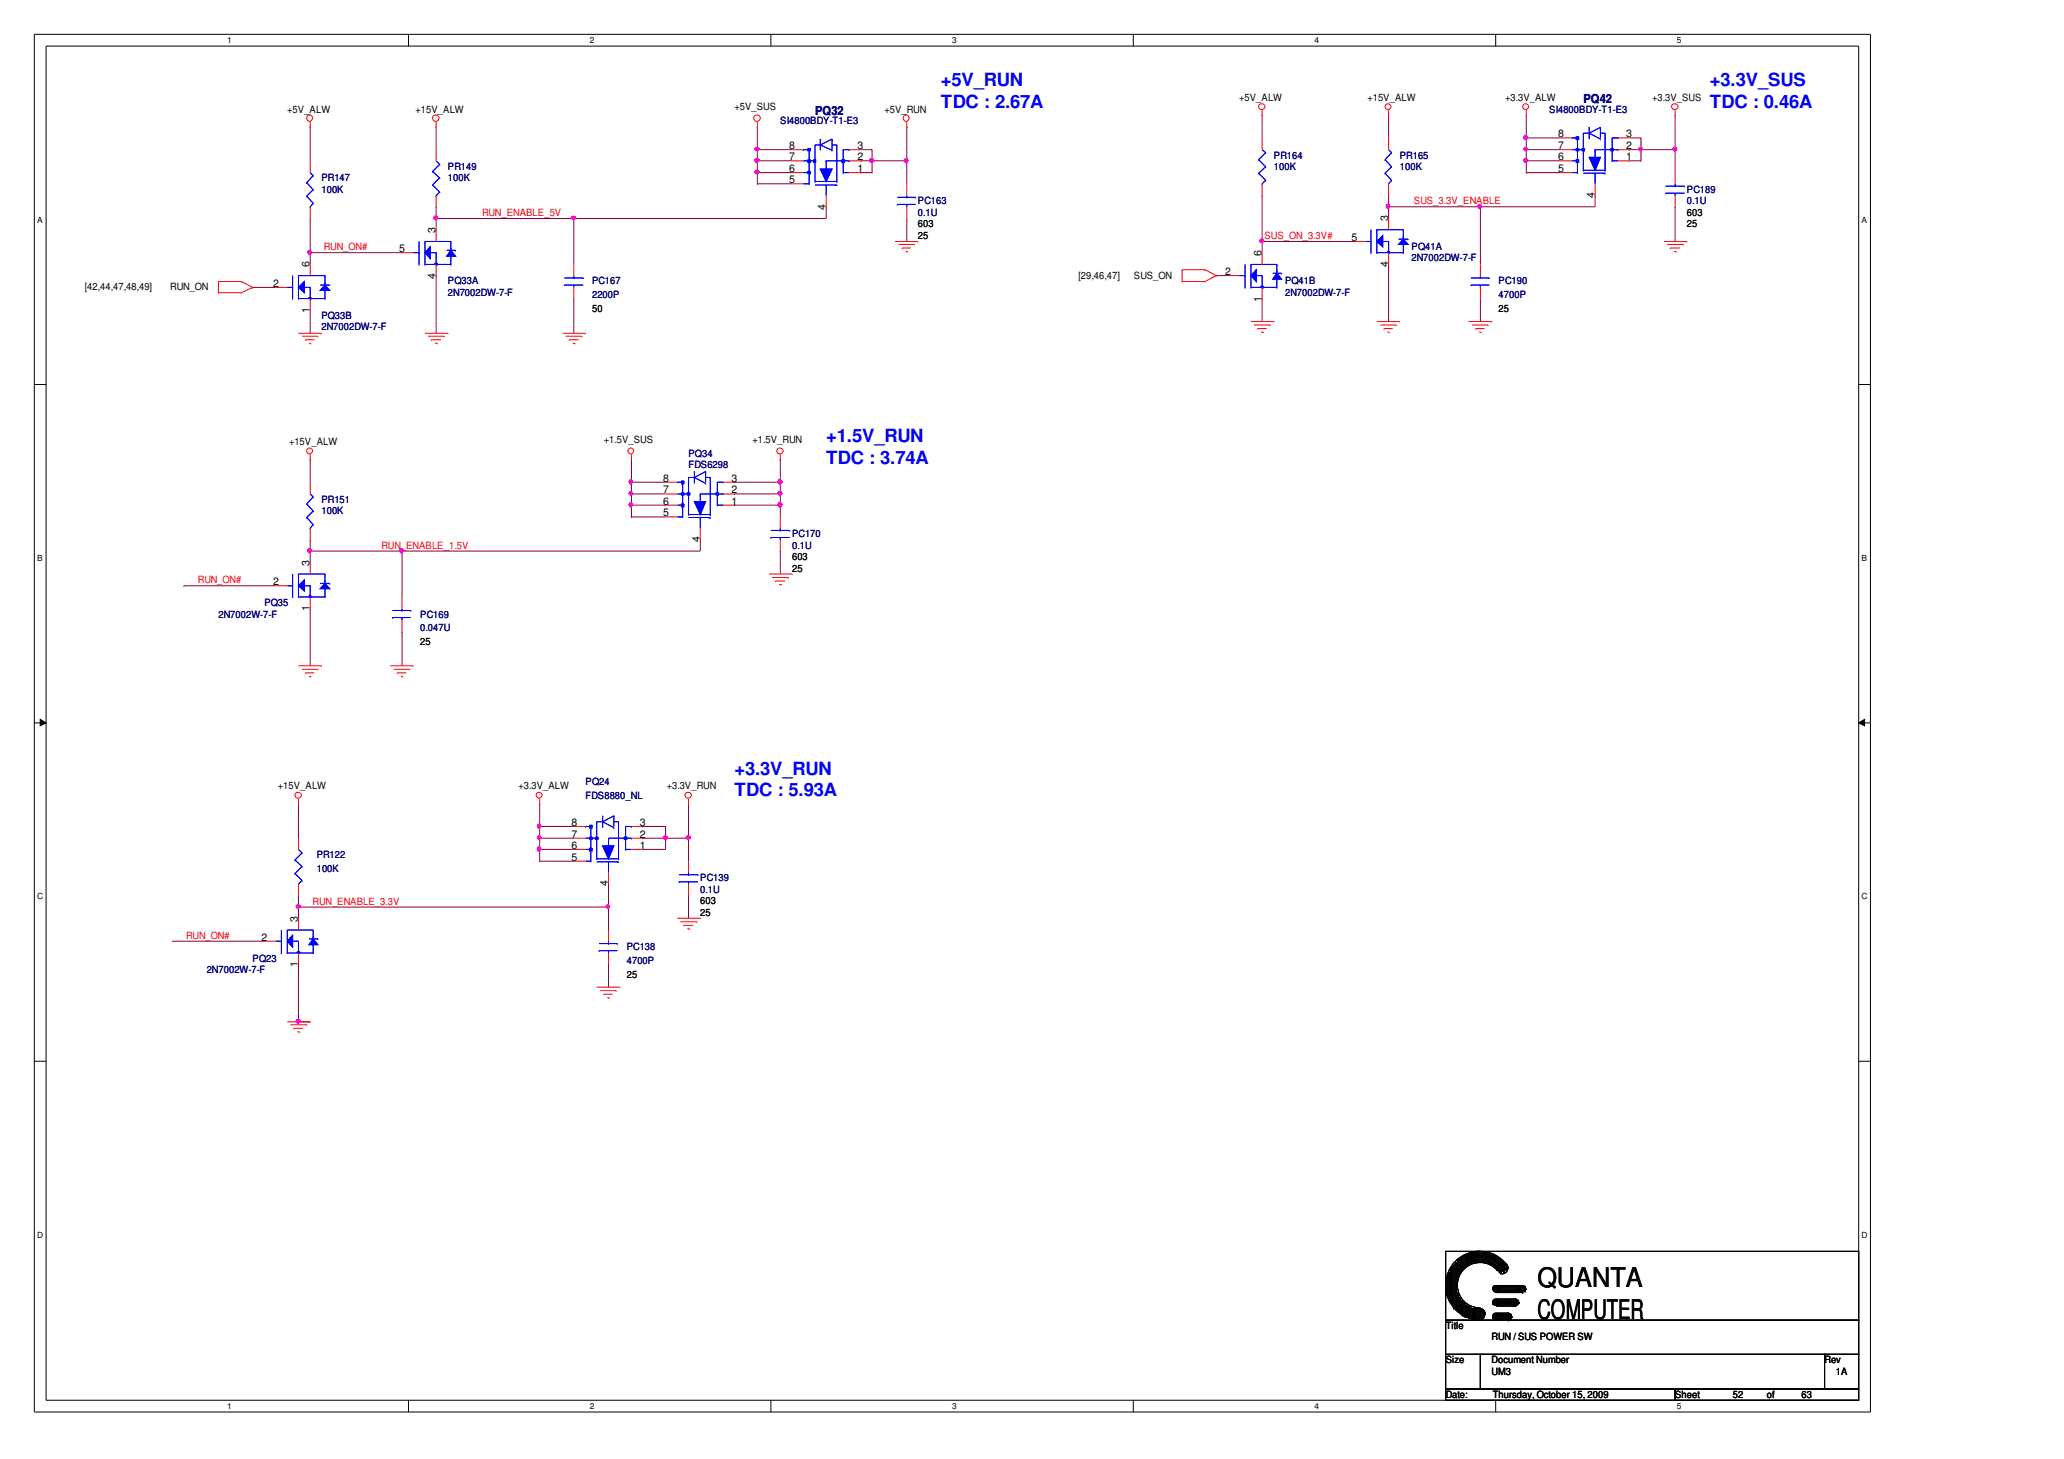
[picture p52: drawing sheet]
<svg xmlns="http://www.w3.org/2000/svg" width="297mm" height="210mm" viewBox="0 0 297 210" stroke-linecap="round" stroke-linejoin="round" font-family="sans-serif">
<defs><g id="words">
<g font-size="3.9">
<text x="221.3" y="185.2">QUANTA</text>
<text x="221.3" y="189.8">COMPUTER</text>
</g>
<g font-size="2.6" fill="#00f">
<text x="135.4" y="12.4">+5V_RUN</text>
<text x="135.4" y="15.5">TDC : 2.67A</text>
<text x="246.1" y="12.4">+3.3V_SUS</text>
<text x="246.1" y="15.5">TDC : 0.46A</text>
<text x="118.9" y="63.6">+1.5V_RUN</text>
<text x="118.9" y="66.7">TDC : 3.74A</text>
<text x="105.7" y="111.4">+3.3V_RUN</text>
<text x="105.7" y="114.6">TDC : 5.93A</text>
</g>
<g font-size="1.8" fill="#00007f">
<text x="117.3" y="16.5">PQ32</text>
<text x="227.9" y="14.8">PQ42</text>
</g>
<g font-size="1.5">
<text x="113.6" y="21.4">8</text>
<text x="113.6" y="23.1">7</text>
<text x="123.4" y="23.1">2</text>
<text x="123.4" y="21.4">3</text>
<text x="224.2" y="19.8">8</text>
<text x="224.2" y="21.4">7</text>
<text x="224.2" y="23.1">6</text>
<text x="234" y="21.4">2</text>
<text x="234" y="19.8">3</text>
<text x="234" y="23.1">1</text>
<text x="113.6" y="24.8">6</text>
<text x="113.6" y="26.4">5</text>
<text x="123.4" y="24.8">1</text>
<text x="224.2" y="24.8">5</text>
<text x="229.5" y="28.5" transform="rotate(-90 229.5 28.5)">4</text>
<text x="62.7" y="33.6" transform="rotate(-90 62.7 33.6)">3</text>
<text x="118.8" y="30.2" transform="rotate(-90 118.8 30.2)">4</text>
<text x="194.5" y="34.7">5</text>
<text x="199.8" y="31.9" transform="rotate(-90 199.8 31.9)">3</text>
<text x="39.3" y="41.3">2</text>
<text x="44.6" y="38.5" transform="rotate(-90 44.6 38.5)">6</text>
<text x="57.4" y="36.3">5</text>
<text x="62.7" y="40.1" transform="rotate(-90 62.7 40.1)">4</text>
<text x="176.3" y="39.6">2</text>
<text x="181.6" y="36.9" transform="rotate(-90 181.6 36.9)">6</text>
<text x="199.8" y="38.4" transform="rotate(-90 199.8 38.4)">4</text>
<text x="44.6" y="45" transform="rotate(-90 44.6 45)">1</text>
<text x="181.6" y="43.4" transform="rotate(-90 181.6 43.4)">1</text>
<text x="95.4" y="69.3">8</text>
<text x="95.4" y="71">7</text>
<text x="105.3" y="71">2</text>
<text x="105.3" y="69.3">3</text>
<text x="95.4" y="72.6">6</text>
<text x="95.4" y="74.3">5</text>
<text x="105.3" y="72.6">1</text>
<text x="44.6" y="81.4" transform="rotate(-90 44.6 81.4)">3</text>
<text x="100.7" y="78" transform="rotate(-90 100.7 78)">4</text>
<text x="39.3" y="84.2">2</text>
<text x="44.6" y="87.9" transform="rotate(-90 44.6 87.9)">1</text>
<text x="82.2" y="118.8">8</text>
<text x="92.1" y="118.8">3</text>
<text x="82.2" y="120.5">7</text>
<text x="82.2" y="122.1">6</text>
<text x="82.2" y="123.8">5</text>
<text x="92.1" y="120.5">2</text>
<text x="92.1" y="122.1">1</text>
<text x="87.5" y="127.5" transform="rotate(-90 87.5 127.5)">4</text>
<text x="37.6" y="135.3">2</text>
<text x="42.9" y="132.6" transform="rotate(-90 42.9 132.6)">3</text>
<text x="42.9" y="139.1" transform="rotate(-90 42.9 139.1)">1</text>
</g>
<g font-size="1.4">
<text x="41.3" y="16.2">+5V_ALW</text>
<text x="59.8" y="16.2">+15V_ALW</text>
<text x="105.7" y="15.9">+5V_SUS</text>
<text x="127.3" y="16.2">+5V_RUN</text>
<text x="178.3" y="14.5">+5V_ALW</text>
<text x="196.8" y="14.5">+15V_ALW</text>
<text x="216.6" y="14.5">+3.3V_ALW</text>
<text x="237.8" y="14.5">+3.3V_SUS</text>
<text x="132.1" y="34.3">25</text>
<text x="132.1" y="32.7">603</text>
<text x="242.8" y="32.7">25</text>
<text x="242.8" y="31">603</text>
<text x="12.2" y="41.8">[42,44,47,48,49]</text>
<text x="24.5" y="41.8">RUN_ON</text>
<text x="155.2" y="40.1">[29,46,47]</text>
<text x="163.2" y="40.1">SUS_ON</text>
<text x="85.2" y="44.9">50</text>
<text x="215.7" y="44.9">25</text>
<text x="41.6" y="64">+15V_ALW</text>
<text x="86.9" y="63.7">+1.5V_SUS</text>
<text x="108.3" y="63.7">+1.5V_RUN</text>
<text x="114" y="82.2">25</text>
<text x="114" y="80.5">603</text>
<text x="60.5" y="92.7">25</text>
<text x="40" y="113.6">+15V_ALW</text>
<text x="74.6" y="113.6">+3.3V_ALW</text>
<text x="96" y="113.6">+3.3V_RUN</text>
<text x="100.8" y="131.8">25</text>
<text x="100.8" y="130.1">603</text>
<text x="90.2" y="140.7">25</text>
<text x="208.1" y="191.2">Title</text>
<text x="208.1" y="196.1">Size</text>
<text x="214.7" y="197.8">UM3</text>
<text x="214.7" y="196.1">Document Number</text>
<text x="214.7" y="192.8">RUN / SUS POWER SW</text>
<text x="262.6" y="196.1">Rev</text>
<text x="264.2" y="197.8">1A</text>
<text x="208.1" y="201.1">Date:</text>
<text x="214.8" y="201.1">Thursday, October 15, 2009</text>
<text x="241.1" y="201.1">Sheet</text>
<text x="249.4" y="201.1">52</text>
<text x="254.3" y="201.1">of</text>
<text x="259.3" y="201.1">63</text>
</g>
<g font-size="1.4" fill="#00007f">
<text x="112.3" y="17.8">SI4800BDY-T1-E3</text>
<text x="223" y="16.2">SI4800BDY-T1-E3</text>
<text x="183.3" y="22.8">PR164</text>
<text x="201.5" y="22.8">PR165</text>
<text x="46.3" y="26.1">PR147</text>
<text x="46.3" y="27.7">100K</text>
<text x="64.5" y="24.4">PR149</text>
<text x="64.5" y="26.1">100K</text>
<text x="132.1" y="29.4">PC163</text>
<text x="183.3" y="24.4">100K</text>
<text x="201.5" y="24.4">100K</text>
<text x="242.8" y="27.7">PC189</text>
<text x="242.8" y="29.4">0.1U</text>
<text x="132.1" y="31">0.1U</text>
<text x="64.5" y="40.9">PQ33A</text>
<text x="85.2" y="40.9">PC167</text>
<text x="184.9" y="40.9">PQ41B</text>
<text x="203.1" y="36">PQ41A</text>
<text x="203.1" y="37.6">2N7002DW-7-F</text>
<text x="215.7" y="40.9">PC190</text>
<text x="46.3" y="47.5">2N7002DW-7-F</text>
<text x="46.3" y="45.9">PQ33B</text>
<text x="64.5" y="42.6">2N7002DW-7-F</text>
<text x="85.2" y="42.9">2200P</text>
<text x="184.9" y="42.6">2N7002DW-7-F</text>
<text x="215.7" y="42.9">4700P</text>
<text x="99.1" y="65.7">PQ34</text>
<text x="99.1" y="67.3">FDS6298</text>
<text x="46.3" y="72.3">PR151</text>
<text x="46.3" y="73.9">100K</text>
<text x="114" y="77.2">PC170</text>
<text x="114" y="78.9">0.1U</text>
<text x="31.4" y="88.8">2N7002W-7-F</text>
<text x="38" y="87.2">PQ35</text>
<text x="60.5" y="88.8">PC169</text>
<text x="60.5" y="90.8">0.047U</text>
<text x="84.3" y="112.9">PQ24</text>
<text x="84.3" y="114.9">FDS8880_NL</text>
<text x="45.6" y="123.5">PR122</text>
<text x="45.6" y="125.4">100K</text>
<text x="100.8" y="126.8">PC139</text>
<text x="100.8" y="128.5">0.1U</text>
<text x="90.2" y="136.7">PC138</text>
<text x="29.7" y="140">2N7002W-7-F</text>
<text x="36.4" y="138.4">PQ23</text>
<text x="90.2" y="138.6">4700P</text>
</g>
<g font-size="1.4" fill="#f00">
<text x="203.5" y="29.4">SUS_3.3V_ENABLE</text>
<text x="69.4" y="31.1">RUN_ENABLE_5V</text>
<text x="182" y="34.4">SUS_ON_3.3V#</text>
<text x="46.6" y="36">RUN_ON#</text>
<text x="28.5" y="83.9">RUN_ON#</text>
<text x="54.9" y="78.9">RUN_ENABLE_1.5V</text>
<text x="45" y="130.2">RUN_ENABLE_3.3V</text>
<text x="26.8" y="135.1">RUN_ON#</text>
</g>
<g font-size="1.2">
<text x="32.7" y="6.2">1</text>
<text x="84.9" y="6.2">2</text>
<text x="137" y="6.2">3</text>
<text x="189.2" y="6.2">4</text>
<text x="241.3" y="6.2">5</text>
<text x="5.4" y="32">A</text>
<text x="267.9" y="32">A</text>
<text x="5.4" y="80.7">B</text>
<text x="267.9" y="80.7">B</text>
<text x="5.4" y="129.4">C</text>
<text x="267.9" y="129.4">C</text>
<text x="5.4" y="178.1">D</text>
<text x="267.9" y="178.1">D</text>
<text x="32.7" y="202.7">1</text>
<text x="84.9" y="202.7">2</text>
<text x="137" y="202.7">3</text>
<text x="189.2" y="202.7">4</text>
<text x="241.3" y="202.7">5</text>
</g>
</g></defs>
<path d="M4.9 4.9h264.3v198.2h-264.3zM6.6 6.6h260.9v194.9h-260.9z" fill="none" stroke="#000" stroke-width=".14"/>
<g fill="#fff">
<path d="M32.7 5.1h.6v1.4h-.6z"/>
<path d="M32.7 201.6h.6v1.4h-.6z"/>
</g>
<path d="M58.8 4.9v1.7M58.8 201.5v1.6" fill="none" stroke="#000" stroke-width=".14"/>
<g fill="#fff">
<path d="M84.9 5.1h.6v1.4h-.6z"/>
<path d="M84.9 201.6h.6v1.4h-.6z"/>
</g>
<path d="M110.9 4.9v1.7M110.9 201.5v1.6" fill="none" stroke="#000" stroke-width=".14"/>
<g fill="#fff">
<path d="M137 5.1h.6v1.4h-.6z"/>
<path d="M137 201.6h.6v1.4h-.6z"/>
</g>
<path d="M163.1 4.9v1.7M163.1 201.5v1.6" fill="none" stroke="#000" stroke-width=".14"/>
<g fill="#fff">
<path d="M189.2 5.1h.6v1.4h-.6z"/>
<path d="M189.2 201.6h.6v1.4h-.6z"/>
</g>
<path d="M215.3 4.9v1.7M215.3 201.5v1.6" fill="none" stroke="#000" stroke-width=".14"/>
<g fill="#fff">
<path d="M241.3 5.1h.6v1.4h-.6z"/>
<path d="M241.3 201.6h.6v1.4h-.6z"/>
<path d="M5.4 30.9h.7v1.4h-.7z"/>
<path d="M267.9 30.9h.8v1.4h-.8z"/>
<path d="M5.4 79.6h.7v1.4h-.7z"/>
<path d="M267.9 79.6h.8v1.4h-.8z"/>
</g>
<path d="M4.9 55.3h1.7M267.5 55.3h1.7" fill="none" stroke="#000" stroke-width=".14"/>
<g fill="#fff">
<path d="M5.4 128.3h.7v1.4h-.7z"/>
<path d="M267.9 128.3h.8v1.4h-.8z"/>
</g>
<path d="M4.9 104h1.7M5.8 103.5l.8 .5-.8 .4zM267.5 104l.8-.5v.9zM267.5 104h1.7" fill="none" stroke="#000" stroke-width=".14"/>
<path d="M5.8 103.5l.8 .5-.8 .4zM267.5 104l.8-.5v.9z" fill="#000"/>
<g fill="#fff">
<path d="M5.4 177h.7v1.3h-.7z"/>
<path d="M267.9 177h.8v1.3h-.8z"/>
</g>
<path d="M4.9 152.7h1.7M267.5 152.7h1.7" fill="none" stroke="#000" stroke-width=".14"/>
<g fill="none" stroke="#7f003f" stroke-width=".14">
<path d="M44.6 18.2h.1M44.6 18.2v4.9M62.8 18.2h.1M62.8 18.2v3.3M130.5 18.2h.1M130.5 18.2v4.9M181.6 16.5h.1M181.6 16.5v3.3M44.6 31.4h.1M44.6 36.4h.1M44.6 31.4v6.6M24.8 135.4h.1"/>
<path d="M24.8 135.4h13.2"/>
</g>
<circle cx="44.5" cy="36.3" r=".28" fill="#f0f"/>
<circle cx="44.5" cy="36.3" r=".28" fill="none" stroke="#f0f" stroke-width=".14"/>
<g fill="none" stroke="#7f003f" stroke-width=".14">
<path d="M44.6 36.4h.1M44.6 36.4h13.3M62.8 29.7h.1M62.8 31.4h.1M62.8 39.7h.1M62.8 29.7v3.3M62.8 39.7v8.2M62.8 31.4h19.8M82.6 31.4h.1M82.6 31.4v6.6M118.9 29.7h.1M118.9 29.7v1.7"/>
<path d="M44.6 44.6h.1M44.6 44.6v3.3M82.6 43h.1M82.6 43v4.9"/>
</g>
<circle cx="62.7" cy="31.4" r=".28" fill="#f0f"/>
<circle cx="62.7" cy="31.4" r=".28" fill="none" stroke="#f0f" stroke-width=".14"/>
<path d="M109 18.2h.1M109 18.2v4.9M109 21.5h.1M109 21.5h5" fill="none" stroke="#7f003f" stroke-width=".14"/>
<circle cx="108.9" cy="23.1" r=".31" fill="#f0f"/>
<circle cx="108.9" cy="23.1" r=".31" fill="none" stroke="#f0f" stroke-width=".14"/>
<circle cx="109" cy="21.5" r=".28" fill="#f0f"/>
<circle cx="109" cy="21.5" r=".28" fill="none" stroke="#f0f" stroke-width=".14"/>
<path d="M109 23.1h.1M109 24.8h.1M109 26.4h.1M109 23.1h5M109 24.8h5M109 23.1v3.3M109 26.4h5" fill="none" stroke="#7f003f" stroke-width=".14"/>
<circle cx="109" cy="24.8" r=".28" fill="#f0f"/>
<circle cx="109" cy="24.8" r=".28" fill="none" stroke="#f0f" stroke-width=".14"/>
<path d="M130.5 23.1h.1M130.5 23.1v3.3" fill="none" stroke="#7f003f" stroke-width=".14"/>
<circle cx="130.4" cy="23.1" r=".28" fill="#f0f"/>
<circle cx="130.4" cy="23.1" r=".28" fill="none" stroke="#f0f" stroke-width=".14"/>
<path d="M82.6 31.4h.1M82.6 31.4h36.3M125.5 23.1h.1M125.5 23.1h5M130.5 31.4h.1M130.5 31.4v3.3" fill="none" stroke="#7f003f" stroke-width=".14"/>
<circle cx="82.6" cy="31.4" r=".28" fill="#f0f"/>
<circle cx="82.6" cy="31.4" r=".28" fill="none" stroke="#f0f" stroke-width=".14"/>
<g fill="none" stroke="#7f003f" stroke-width=".14">
<path d="M44.6 66.1h.1M44.6 77.7h.1M44.6 79.3h.1M44.6 66.1v3.3M44.6 77.7v3.3M44.6 79.3h13.3M57.9 79.3h.1M57.9 79.3v6.6M100.8 77.7h.1M100.8 77.7v1.6M112.3 69.4h.1M112.3 69.4v1.7"/>
<path d="M26.4 84.3h.1M26.4 84.3h13.3M44.6 87.6h.1M44.6 87.6v8.2M57.9 90.9h.1M57.9 90.9v4.9"/>
</g>
<circle cx="44.5" cy="79.2" r=".28" fill="#f0f"/>
<circle cx="44.5" cy="79.2" r=".28" fill="none" stroke="#f0f" stroke-width=".14"/>
<path d="M90.9 69.4h.1M90.9 66.1h.1M90.9 69.4h4.9M90.9 66.1v5" fill="none" stroke="#7f003f" stroke-width=".14"/>
<path d="M90.6 70.8l.2-.1 .2 .3-.2 .2-.2-.1z" fill-rule="evenodd" fill="#f0f"/>
<path d="M90.6 70.8l.2-.1 .2 .3-.2 .2-.2-.1z" fill="none" stroke="#f0f" stroke-width=".14"/>
<circle cx="90.8" cy="69.3" r=".28" fill="#f0f"/>
<circle cx="90.8" cy="69.3" r=".28" fill="none" stroke="#f0f" stroke-width=".14"/>
<path d="M90.9 71.1h.1M90.9 72.7h.1M90.9 74.4h.1M90.9 71.1h4.9M90.9 72.7h4.9M90.9 71.1v3.3M90.9 74.4h4.9" fill="none" stroke="#7f003f" stroke-width=".14"/>
<circle cx="90.8" cy="72.6" r=".28" fill="#f0f"/>
<circle cx="90.8" cy="72.6" r=".28" fill="none" stroke="#f0f" stroke-width=".14"/>
<path d="M57.9 79.3h.1M57.9 79.3h42.9M105.7 71.1h.1M105.7 71.1h6.6M112.3 72.7h.1M112.3 79.3h.1M112.3 72.7v1.7M112.3 79.3v3.3" fill="none" stroke="#7f003f" stroke-width=".14"/>
<circle cx="57.7" cy="79.2" r=".28" fill="#f0f"/>
<circle cx="57.7" cy="79.2" r=".28" fill="none" stroke="#f0f" stroke-width=".14"/>
<path d="M105.7 69.4h.1M112.3 66.1h.1M112.3 66.1v3.3h-6.6" fill="none" stroke="#7f003f" stroke-width=".14"/>
<circle cx="112.2" cy="69.3" r=".31" fill="#f0f"/>
<circle cx="112.2" cy="69.3" r=".31" fill="none" stroke="#f0f" stroke-width=".14"/>
<path d="M105.7 72.7h.1M105.7 72.7h6.6" fill="none" stroke="#7f003f" stroke-width=".14"/>
<circle cx="112.2" cy="72.6" r=".31" fill="#f0f"/>
<circle cx="112.2" cy="72.6" r=".31" fill="none" stroke="#f0f" stroke-width=".14"/>
<path d="M112.3 71.1h.1M112.3 71.1v1.6" fill="none" stroke="#7f003f" stroke-width=".14"/>
<circle cx="112.3" cy="71" r=".28" fill="#f0f"/>
<circle cx="112.3" cy="71" r=".28" fill="none" stroke="#f0f" stroke-width=".14"/>
<path d="M36.4 41.3h.1M36.4 41.3h3.3M77.7 120.6h.1M77.7 122.2h.1M77.7 120.6h4.9M77.7 122.2h4.9M99.1 120.6h.1M99.1 120.6v3.3" fill="none" stroke="#7f003f" stroke-width=".14"/>
<circle cx="77.6" cy="122.1" r=".28" fill="#f0f"/>
<circle cx="77.6" cy="122.1" r=".28" fill="none" stroke="#f0f" stroke-width=".14"/>
<path d="M77.7 115.6h.1M77.7 118.9h.1M77.7 115.6v6.6M77.7 118.9h4.9M77.7 120.6h.1M77.7 123.9h.1M77.7 123.9h4.9" fill="none" stroke="#7f003f" stroke-width=".14"/>
<path d="M77.4 120.4l.2-.1 .2 .2-.2 .3-.2-.1z" fill-rule="evenodd" fill="#f0f"/>
<path d="M77.4 120.4l.2-.1 .2 .2-.2 .3-.2-.1z" fill="none" stroke="#f0f" stroke-width=".14"/>
<circle cx="77.6" cy="118.8" r=".28" fill="#f0f"/>
<circle cx="77.6" cy="118.8" r=".28" fill="none" stroke="#f0f" stroke-width=".14"/>
<path d="M95.8 118.9h.1M95.8 118.9v1.7" fill="none" stroke="#7f003f" stroke-width=".14"/>
<circle cx="95.8" cy="120.5" r=".28" fill="#f0f"/>
<circle cx="95.8" cy="120.5" r=".28" fill="none" stroke="#f0f" stroke-width=".14"/>
<g fill="none" stroke="#7f003f" stroke-width=".14">
<path d="M92.5 118.9h.1M92.5 118.9h3.3M99.1 115.6h.1M99.1 115.6v5M77.7 122.2h.1M77.7 122.2v1.7M92.5 120.6h.1M92.5 122.2h.1M92.5 120.6h3.3M95.8 120.6h.1M95.8 120.6v1.6h-3.3M99.1 128.8h.1"/>
<path d="M99.1 128.8v3.3"/>
</g>
<circle cx="99.1" cy="120.5" r=".28" fill="#f0f"/>
<circle cx="99.1" cy="120.5" r=".28" fill="none" stroke="#f0f" stroke-width=".14"/>
<path d="M43 130.5h.1M43 130.5h44.6M87.6 138.7h.1M87.6 138.7v3.3M95.8 120.6h.1M95.8 120.6h3.3" fill="none" stroke="#7f003f" stroke-width=".14"/>
<circle cx="42.9" cy="130.4" r=".28" fill="#f0f"/>
<circle cx="42.9" cy="130.4" r=".28" fill="none" stroke="#f0f" stroke-width=".14"/>
<path d="M43 115.6h.1M43 115.6v5M43 130.5h.1M43 138.7h.1M43 130.5v1.6M43 138.7v8.3M87.6 130.5h.1M87.6 130.5v3.3" fill="none" stroke="#7f003f" stroke-width=".14"/>
<path d="M87.3 130.3l.2-.1 .2 .2-.2 .3-.2-.1z" fill-rule="evenodd" fill="#f0f"/>
<path d="M87.3 130.3l.2-.1 .2 .2-.2 .3-.2-.1z" fill="none" stroke="#f0f" stroke-width=".14"/>
<path d="M199.8 29.7h.1M213 29.7h.1M229.6 28.1h.1M229.6 28.1v1.6h-29.8M43 128.8h.1M43 128.8v1.7" fill="none" stroke="#7f003f" stroke-width=".14"/>
<circle cx="212.9" cy="29.7" r=".28" fill="#f0f"/>
<circle cx="212.9" cy="29.7" r=".28" fill="none" stroke="#f0f" stroke-width=".14"/>
<circle cx="199.7" cy="29.7" r=".28" fill="#f0f"/>
<circle cx="199.7" cy="29.7" r=".28" fill="none" stroke="#f0f" stroke-width=".14"/>
<path d="M219.7 19.8h.1M219.7 16.5h.1M219.7 19.8h4.9M219.7 16.5v5" fill="none" stroke="#7f003f" stroke-width=".14"/>
<path d="M219.3 21.3l.3-.1 .2 .2-.2 .3-.2-.1z" fill-rule="evenodd" fill="#f0f"/>
<path d="M219.3 21.3l.3-.1 .2 .2-.2 .3-.2-.1z" fill="none" stroke="#f0f" stroke-width=".14"/>
<circle cx="219.5" cy="19.8" r=".28" fill="#f0f"/>
<circle cx="219.5" cy="19.8" r=".28" fill="none" stroke="#f0f" stroke-width=".14"/>
<path d="M219.7 21.5h.1M219.7 23.1h.1M219.7 21.5h4.9M219.7 23.1h4.9" fill="none" stroke="#7f003f" stroke-width=".14"/>
<circle cx="219.5" cy="23.1" r=".28" fill="#f0f"/>
<circle cx="219.5" cy="23.1" r=".28" fill="none" stroke="#f0f" stroke-width=".14"/>
<path d="M219.7 21.5h.1M219.7 24.8h.1M219.7 21.5v1.6M219.7 24.8h4.9M236.2 21.5h.1M236.2 21.5h4.9" fill="none" stroke="#7f003f" stroke-width=".14"/>
<circle cx="241" cy="21.5" r=".28" fill="#f0f"/>
<circle cx="241" cy="21.5" r=".28" fill="none" stroke="#f0f" stroke-width=".14"/>
<path d="M235.9 21.3l.2-.1 .2 .2-.2 .3-.2-.1z" fill-rule="evenodd" fill="#f0f"/>
<path d="M235.9 21.3l.2-.1 .2 .2-.2 .3-.2-.1z" fill="none" stroke="#f0f" stroke-width=".14"/>
<g fill="none" stroke="#7f003f" stroke-width=".14">
<path d="M199.8 16.5h.1M199.8 16.5v3.3M241.1 16.5h.1M241.1 16.5v8.3M181.6 34.7h.1M181.6 34.7v1.7M199.8 29.7h.1M199.8 38h.1M199.8 29.7v1.7M199.8 38v8.3M241.1 21.5h.1M241.1 29.7h.1"/>
<path d="M241.1 29.7v5M181.6 43h.1M181.6 43v3.3"/>
</g>
<circle cx="181.6" cy="34.7" r=".28" fill="#f0f"/>
<circle cx="181.6" cy="34.7" r=".28" fill="none" stroke="#f0f" stroke-width=".14"/>
<g fill="none" stroke="#7f003f" stroke-width=".14">
<path d="M123.9 21.5h1.6M125.5 21.5h.1M125.5 23.1h.1M125.5 21.5v1.6M175 39.7h.1M175 39.7h1.7M181.6 34.7h.1M181.6 34.7h13.2M199.8 28.1h.1M199.8 28.1v1.6M213 29.7h.1M213 29.7v8.3"/>
<path d="M219.7 23.1h.1M219.7 23.1v1.7M213 43h.1M213 43v3.3M87.6 127.2h.1M87.6 127.2v3.3"/>
</g>
<circle cx="125.5" cy="23.1" r=".31" fill="#f0f"/>
<circle cx="125.5" cy="23.1" r=".31" fill="none" stroke="#f0f" stroke-width=".14"/>
<g fill="none" stroke="#7f003f" stroke-width=".14">
<path d="M234.5 19.8h1.7M236.2 19.8h.1M236.2 19.8v3.3M123.9 23.1h.1M123.9 24.8h.1M123.9 23.1h1.6v1.7M123.9 24.8h1.6M125.5 24.8h.1M181.6 28.1h.1M181.6 28.1v6.6M234.5 21.5h.1M234.5 23.1h.1"/>
<path d="M234.5 23.1h1.7M234.5 21.5h1.7M236.2 21.5h.1M236.2 23.1h.1M43 147h.1M43 147h1.6"/>
</g>
<circle cx="42.9" cy="146.9" r=".28" fill="#f0f"/>
<circle cx="42.9" cy="146.9" r=".28" fill="none" stroke="#f0f" stroke-width=".14"/>
<g fill="none" stroke="#f00" stroke-width=".14">
<path d="M44.6 18.2h.1M44.6 17.6v.6M62.8 18.2h.1M62.8 17.6v.6M109 18.2h.1M109 17.6v.6M130.5 18.2h.1M130.5 17.6v.6M181.6 16.5h.1M181.6 15.9v.6M199.8 16.5h.1M199.8 15.9v.6"/>
<path d="M219.7 16.5h.1M219.7 15.9v.6M241.1 16.5h.1M241.1 15.9v.6M62.8 21.5v1.6M62.8 28.1v1.6M128.8 34.7h3.3M129.3 35.2h2.3M129.8 35.7h.1M129.8 35.7h1.3M130.3 36.2h.3M130.6 36.2h.1"/>
<path d="M131.6 35.2h.1M132.1 34.7h.1M170.1 38.8h.1M170.1 38.8h3.3M170.1 38.8v1.7M173.4 38.8h.1M173.4 38.8l1.6 .9M175 39.7h.1M175 39.7l-1.6 .8M239.5 34.7h3.3M239.9 35.2h2.4M240.4 35.7h.1"/>
<path d="M240.4 35.7h1.4M240.9 36.2h.3M241.2 36.2h.1M242.3 35.2h.1M242.8 34.7h.1M31.4 40.5h.1M31.4 42.1h.1M31.4 40.5h3.3M31.4 40.5v1.6M31.4 42.1h3.3M34.7 40.5h.1M34.7 42.1h.1"/>
<path d="M34.7 40.5l1.7 .8M36.4 41.3h.1M36.4 41.3l-1.7 .8M43 47.9h3.3M43.5 48.4h2.2M44 48.9h.1M44 48.9h1.2M44.5 49.4h.2M44.7 49.4h.1M45.7 48.4h.1M46.3 47.9h.1M61.2 47.9h3.3"/>
<path d="M61.6 48.4h2.4M62.1 48.9h.1M62.1 48.9h1.3M62.6 49.4h.3M62.9 49.4h.1M64 48.4h.1M64.5 47.9h.1M81 47.9h3.3M81.4 48.4h2.4M81.9 48.9h.1M81.9 48.9h1.4M82.4 49.4h.3"/>
<path d="M82.7 49.4h.1M83.8 48.4h.1M84.3 47.9h.1M170.1 40.5h.1M170.1 40.5h3.3M173.4 40.5h.1M180 46.3h3.3M180.5 46.8h2.3M181 47.3h.1M181 47.3h1.3M181.5 47.8h.3M181.8 47.8h.1"/>
<path d="M182.8 46.8h.1M183.3 46.3h.1M198.1 46.3h3.4M198.7 46.8h2.2M199.2 47.3h.1M199.2 47.3h1.2M199.7 47.8h.2M199.9 47.8h.1M200.9 46.8h.1M201.5 46.3h.1M211.4 46.3h3.3M211.9 46.8h2.3"/>
<path d="M212.4 47.3h.1M212.4 47.3h1.2M212.9 47.8h.2M213.1 47.8h.1M214.2 46.8h.1M214.7 46.3h.1M44.6 66.1h.1M44.6 65.4v.7M90.9 66.1h.1M90.9 65.4v.7M112.3 66.1h.1M112.3 65.4v.7"/>
<path d="M43 95.8h3.3M43.5 96.3h2.2M44 96.8h.1M44 96.8h1.2M44.5 97.3h.2M44.7 97.3h.1M45.7 96.3h.1M46.3 95.8h.1M56.2 95.8h3.3M56.7 96.3h2.3M57.2 96.8h.1M57.2 96.8h1.2"/>
<path d="M57.7 97.3h.2M57.9 97.3h.1M59 96.3h.1M59.5 95.8h.1M110.7 82.6h3.3M111.1 83.1h2.4M111.6 83.6h.1M111.6 83.6h1.4M112.1 84.1h.4M112.5 84.1h.1M113.5 83.1h.1M114 82.6h.1"/>
<path d="M43 115.6h.1M43 114.9v.7M77.7 115.6h.1M77.7 114.9v.7M99.1 115.6h.1M99.1 114.9v.7M97.5 132.1h3.3M97.9 132.6h2.4M98.4 133.1h.1M98.4 133.1h1.4M98.9 133.6h.4M99.3 133.6h.1"/>
<path d="M100.3 132.6h.1M100.8 132.1h.1M41.3 147h3.3M41.8 147.4h2.3M42.3 147.9h.1M42.3 147.9h1.3M42.8 148.4h.3M43.1 148.4h.1M44.1 147.4h.1M44.6 147h.1M85.9 142h3.3M86.4 142.5h2.3"/>
<path d="M86.9 143h.1M86.9 143h1.3M87.4 143.5h.3M87.7 143.5h.1M88.7 142.5h.1M89.2 142h.1"/>
<circle cx="44.5" cy="17" r=".45"/>
<circle cx="62.7" cy="17" r=".48"/>
<circle cx="108.9" cy="17" r=".48"/>
<circle cx="130.4" cy="17" r=".45"/>
<circle cx="181.6" cy="15.3" r=".45"/>
<circle cx="199.8" cy="15.3" r=".42"/>
<circle cx="219.6" cy="15.3" r=".42"/>
<circle cx="241" cy="15.3" r=".45"/>
<circle cx="44.6" cy="64.9" r=".42"/>
<circle cx="90.8" cy="64.9" r=".42"/>
<circle cx="112.3" cy="64.9" r=".45"/>
<circle cx="42.9" cy="114.4" r=".45"/>
<circle cx="77.6" cy="114.4" r=".42"/>
<circle cx="99.1" cy="114.4" r=".45"/>
</g>
<g fill="none" stroke="#000" stroke-width=".14">
<path d="M208.1 180h59.4v9.9h-59.4zM208.1 189.9h59.4v4.9h-59.4zM208.1 194.8h4.9v5h-4.9zM208.1 199.8h33v1.7h-33zM208.2 186.1h.1M208.2 183.8v2.3M208.2 186.1l.2 .5M208.4 186.6h.1M208.4 183.3h.1M208.4 183.3v3.3M208.6 183h.1M208.6 187.1h.1"/>
<path d="M208.6 183l-.2 .3M208.6 183v4.1M208.6 187.1l.1 .1M208.7 187.2h.1M208.7 182.7h.1M208.7 182.7v4.5M208.9 182.3h.1M208.9 187.6h.1M208.9 182.3l-.2 .4M208.9 182.3v5.3M208.9 187.6l.2 .1M209.1 187.7h.1"/>
<path d="M209.1 182.1h.1M209.1 182.1v5.6M209.2 182h.1M209.2 188.2h.1M209.2 182l-.1 .1M209.2 182v6.2M209.4 181.8h.1M209.4 181.8v6.4M209.6 181.6h.1M209.6 188.4h.1M209.6 181.6l-.2 .2M209.6 181.6v6.8"/>
<path d="M209.7 188.4h.1M209.7 186h.1M209.7 184.1h.1M209.7 181.3v2.8M209.7 186v2.4M209.7 186l.1 .3M209.8 186.3h.1M209.8 188.6h.1M209.8 183.6h.1M209.8 181.3h.1M209.8 181.3v2.3M209.8 186.3v2.3"/>
<path d="M209.8 188.6l.2 .2M209.8 183.6l-.1 .5M210 188.8h.1M210 186.6h.1M210 181.1h.1M210 183.3h.1M210 181.1v2.2M210 186.6v2.2M210 186.6l.2 .3M210 181.1l-.2 .2M210.2 186.9h.1M210.2 188.9h.1"/>
<path d="M210.2 183.2h.1M210.2 181h.1M210.2 188.9l.1 .2M210.2 181v2.2M210.2 186.9v2M210.2 183.2l-.2 .1M210.3 189.1h.1M210.3 187.1h.1M210.3 180.8h.1M210.3 182.8h.1M210.3 180.8v2M210.3 187.1v2"/>
<path d="M210.3 187.1l.2 .1M210.3 180.8l-.1 .2M210.5 187.2h.1M210.5 189.3h.1M210.5 182.7h.1M210.5 180.6h.1M210.5 189.3h.2M210.5 180.6v2.1M210.5 187.2v2.1M210.5 182.7l-.2 .1M210.5 180.6h.2M210.7 189.3h.1"/>
<path d="M210.7 187.4h.1M210.7 180.6h.1M210.7 182.5h.1M210.7 187.4l.1 .2M210.7 180.6v1.9M210.7 187.4v1.9M210.8 187.6h.1M210.8 189.4h.1M210.8 182.3h.1M210.8 180.6h.1M210.8 189.4h.2M210.8 180.6v1.7"/>
<path d="M210.8 187.6v1.8M210.8 182.3l-.1 .2M211 189.4h.1M211 187.7h.1M211 180.5h.1M211 182.1h.1M211 187.7l.2 .2M211 180.5v1.6M211 187.7v1.7M211 180.5l-.2 .1M211.2 187.9h.1M211.2 189.4h.1"/>
<path d="M211.2 182h.1M211.2 180.5h.1M211.2 180.5v1.5M211.2 187.9v1.5M211.2 189.4l.2 .2M211.2 182l-.2 .1M211.4 189.6h.1M211.4 187.9h.1M211.4 180.3h.1M211.4 182h.1M211.4 180.3v1.7M211.4 187.9v1.7"/>
<path d="M211.4 187.9l.1 .2M211.4 180.3l-.2 .2M211.5 188.1h.1M211.5 189.6h.1M211.5 181.6h.1M211.5 180.3h.1M211.5 189.6h.2M211.5 180.3v1.3M211.5 188.1v1.5M211.5 181.6l.2 .2M211.7 181.6a3.7 3.7 0 0 1 4.3 1.7M211.7 181.5a3.8 3.8 0 0 1 4.5 1.8"/>
<path d="M211.7 181.3a3.9 3.9 0 0 1 4.5 1.7M211.7 181.1a4 4 0 0 1 4.7 2.1M211.7 181a4.1 4.1 0 0 1 4.9 2.2M211.7 180.8a4.4 4.4 0 0 1 5 2M211.7 180.6a4.5 4.5 0 0 1 5.2 2.2M211.7 180.3a4.7 4.7 0 0 1 5.3 2.2M211.7 189.6h.1M211.7 188.2h.1M211.7 180.1h.1M211.7 181.8h.1M211.7 180.1v1.7M211.7 188.1v1.5"/>
<path d="M211.7 188.2h.2M211.7 180.1l-.2 .2M211.8 180.4a4.9 4.9 0 0 1 5.1 2.3M211.9 188.2h.1M211.9 189.6h.1M211.9 189.8h.1M211.9 180.3h.1M211.9 189.8h.3M211.9 180.3v1.3M211.9 188.2v1.4M212 189.6h.1M212 188.2h.1"/>
<path d="M212 188.2h.2M212 188.2v1.4M212.2 188.2h.1M212.2 189.8h.1M212.2 188.2v1.6M212.4 188.2h.1M212.4 189.8h.1M212.4 188.2l-.5 1.6M212.4 188.2v1.6M212.5 189.6h.1M212.5 188.2h.1M212.5 189.6l-.1 .2"/>
<path d="M212.5 188.2v1.4M212.5 188.2l.2 .4M212.7 188.6h.1M212.7 189.8h.1M212.7 189.8h.2M212.7 188.6v1.2M212.9 189.8h.1M212.9 188.4h.1M212.9 188.4v1.4M213 194.8h49.6v5h-49.6zM213 180a4.7 4.7 0 0 1 3.8 1.9M213 180a4.9 4.9 0 0 0-4.9 4.9 4.9 4.9 0 0 0 4.9 5"/>
<path d="M213 181.6a3.1 3.1 0 0 1 2.5 1.2M213 181.6a3.3 3.3 0 0 0-3.3 3.3 3.3 3.3 0 0 0 3.3 3.3M213 180l-1.6 .2M213 188.4h.1M213 189.8h.1M213 181.6l-.7 .1-.5 .1M213 188.4v1.4M213.1 189.8h.1M213.1 188.4h.1M213.1 188.4h.2M213.1 188.4v1.4M213.3 188.4h.1"/>
<path d="M213.3 189.8h.1M213.3 188.4v1.4M213.5 189.6h.1M213.5 188.6h.1M213.5 189.6l-.2 .2M213.5 188.6v1M213.5 188.6l.1 .2M213.6 188.8h.1M213.6 189.4h.1M213.6 188.8v.6M214.8 185.3h.1M214.8 185.4h.1"/>
<path d="M214.8 187.4h.1M214.8 187.6h.1M214.8 189.3h.1M214.8 189.4h.1M214.8 189.6h.1M214.8 185.3h4.7M214.8 185.3v.1M214.8 189.3v.1M214.8 185.4h4.9M214.8 187.4h3.8M214.8 187.6h3.7M214.8 187.6l.4 .1"/>
<path d="M214.8 189.3h2.7M214.8 189.4h2.8M214.8 189.6h2.7M214.8 189.6l.4 .2M215 185.6h.1M215 187.2h.1M215 185.1h4.5M215 185.6h4.5M215 185.6l.2 .2M215 187.1h3.5M215 187.2h3.5M215 187.2l-.2 .2"/>
<path d="M215 189.1h2.5M215.2 185.8h.1M215.2 187.7h.1M215.2 189.8h.1M215.2 185.8h4.3M215.2 187.7h3.1M215.2 189.8h2.3M215.3 188.9h1.8M215.3 189.9h1.8M215.3 187.9h2.8M215.3 186.9h2.8M215.3 186h3.8"/>
<path d="M215.3 184.9h3.8M217.1 188.9h.1M217.1 189.9h.1M217.3 189.1h.1M217.5 189.1h.1M217.5 189.3h.1M217.5 189.6h.1M217.5 189.8h.1M217.5 189.1v.2M217.6 189.4h.1M217.6 189.4l-.1 .2M218.1 187.9h.1"/>
<path d="M218.1 186.9h.1M218.3 187.7h.1M218.5 187.1h.1M218.5 187.2h.1M218.5 187.6h.1M218.5 187.1v.1M218.6 187.4h.1M218.6 187.4l-.1 .2M219.1 186h.1M219.1 184.9h.1M219.5 185.1h.1M219.5 185.3h.1"/>
<path d="M219.5 185.6h.1M219.5 185.8h.1M219.5 185.1v.2M219.7 185.4h.1M219.7 185.4l-.2 .2M241.1 199.8h26.4v1.7h-26.4zM262.6 194.8h4.9v5h-4.9z"/>
<circle cx="213" cy="189" r=".77"/>
<circle cx="215.3" cy="187.3" r=".48"/>
<circle cx="215.3" cy="189.4" r=".48"/>
<circle cx="215.3" cy="185.4" r=".48"/>
<circle cx="216.3" cy="182.4" r=".77"/>
<circle cx="217.1" cy="189.4" r=".48"/>
<circle cx="218.1" cy="187.3" r=".48"/>
<circle cx="219.1" cy="185.4" r=".48"/>
</g>
<path d="M62.3 24.7h.1M62.3 26.6h.1M62.3 24.7l1 .9M62.3 26.6l1 1M62.8 28.1h.1M62.8 23.1l.5 .6M63.3 23.7h.1M63.3 25.6h.1M63.3 27.6h.1M63.3 23.7l-1 1M63.3 25.6l-1 1M63.3 27.6l-.5 .5" fill="none" stroke="#00f" stroke-width=".14"/>
<path d="M228.7 22.6h1.6l-.7 1.9z" fill="#00f"/>
<g fill="none" stroke="#00f" stroke-width=".14">
<path d="M226.3 19.8h.1M226.3 19.8h.7M226.9 19.7h.1M226.9 19.8h.1M226.9 19.7v.3M226.9 19.7h.3M227 19.7h.1M227 19.8h.1M227 19.8v5M227.2 19.7h.1M227.2 19.7v.3M227.9 19.2h.1"/>
<path d="M227.9 19.2v5.3M227.9 19.2h.8M228.7 18.3h.1M228.7 19.2h.1M228.7 18.3v1.7M228.7 19.2l1.6 .8M230.3 18.3h.1M230.3 18.3v1.5M230.3 19.2h.7M230.3 18.3l-1.6 .9M231 19.2h.1M231 19.2v5.3"/>
<path d="M232 19.8h.1M232 19.8v3.3M232 19.8h.9M232.9 19.8h.1M226.3 23.1h.7M226.3 21.5h1.6M226.3 24.8h.7M226.9 20h.1M226.9 21.4h.1M226.9 21.6h.1M226.9 23h.1M226.9 23.3h.1"/>
<path d="M226.9 21.4v.2M226.9 23v.3M226.9 20h.3M226.9 21.4h.3M226.9 21.6h.3M226.9 23h.3M226.9 23.3h.3M227 23.1h.1M227 21.5h.1M227 24.8h.1M227 23h.1M227.2 20h.1"/>
<path d="M227.2 21.5h.1M227.2 21.4h.1M227.2 21.6h.1M227.2 23.3h.1M227.2 23h.1M227.2 21.4v.2M227.2 23v.3M227.7 21.4h.1M227.7 21.6h.1M227.7 21.4h.3M227.7 21.6h.3M227.7 21.4v.2"/>
<path d="M227.9 24.5h.1M227.9 21.5h.1M227.9 24.9h3.1M227.9 24.5h3.1M228 21.4h.1M228 21.6h.1M228 21.5h.1M228 21.4v.2M228.7 22.6h1.6l-.7 1.9zM229.6 24.9h.1M229.6 21.5h.1M229.6 21.5v1.1"/>
<path d="M229.6 24.9v1.5M229.6 21.5h3.3M230.3 20h.1M230.8 24.9h.1M231 24.9h.1M231 24.5h.1M231.8 21.6h.1M231.8 21.4h.1M231.8 21.5h.1M231.8 21.4h.4M231.8 21.6h.4M231.8 21.4v.2"/>
<path d="M232 23.1h.1M232 21.5h.1M232 23.1h.9M232.2 21.6h.1M232.2 21.4h.1M232.2 21.4v.2M232.9 21.5h.1"/>
</g>
<path d="M228.7 22.6h1.6l-.7 1.9z" fill="#00f"/>
<g fill="none" stroke="#00f" stroke-width=".14">
<path d="M226.3 19.8h.1M226.3 19.8h.7M226.9 19.7h.1M226.9 19.8h.1M226.9 19.7v.3M226.9 19.7h.3M227 19.7h.1M227 19.8h.1M227 19.8v5M227.2 19.7h.1M227.2 19.7v.3M227.9 19.2h.1"/>
<path d="M227.9 19.2v5.3M227.9 19.2h.8M228.7 18.3h.1M228.7 19.2h.1M228.7 18.3v1.7M228.7 19.2l1.6 .8M230.3 18.3h.1M230.3 18.3v1.5M230.3 19.2h.7M230.3 18.3l-1.6 .9M231 19.2h.1M231 19.2v5.3"/>
<path d="M232 19.8h.1M232 19.8v3.3M232 19.8h.9M232.9 19.8h.1M226.3 23.1h.7M226.3 21.5h1.6M226.3 24.8h.7M226.9 20h.1M226.9 21.4h.1M226.9 21.6h.1M226.9 23h.1M226.9 23.3h.1"/>
<path d="M226.9 21.4v.2M226.9 23v.3M226.9 20h.3M226.9 21.4h.3M226.9 21.6h.3M226.9 23h.3M226.9 23.3h.3M227 23.1h.1M227 21.5h.1M227 24.8h.1M227 23h.1M227.2 20h.1"/>
<path d="M227.2 21.5h.1M227.2 21.4h.1M227.2 21.6h.1M227.2 23.3h.1M227.2 23h.1M227.2 21.4v.2M227.2 23v.3M227.7 21.4h.1M227.7 21.6h.1M227.7 21.4h.3M227.7 21.6h.3M227.7 21.4v.2"/>
<path d="M227.9 24.5h.1M227.9 21.5h.1M227.9 24.9h3.1M227.9 24.5h3.1M228 21.4h.1M228 21.6h.1M228 21.5h.1M228 21.4v.2M228.7 22.6h1.6l-.7 1.9zM229.6 24.9h.1M229.6 21.5h.1M229.6 21.5v1.1"/>
<path d="M229.6 24.9v1.5M229.6 21.5h3.3M230.3 20h.1M230.8 24.9h.1M231 24.9h.1M231 24.5h.1M231.8 21.6h.1M231.8 21.4h.1M231.8 21.5h.1M231.8 21.4h.4M231.8 21.6h.4M231.8 21.4v.2"/>
<path d="M232 23.1h.1M232 21.5h.1M232 23.1h.9M232.2 21.6h.1M232.2 21.4h.1M232.2 21.4v.2M232.9 21.5h.1"/>
</g>
<path d="M224.6 19.8h1.7M232.9 19.8h1.6M224.6 21.5h1.7M224.6 23.1h1.7M224.6 24.8h1.7M229.6 26.4v1.7M232.9 21.5h1.6M232.9 23.1h1.6" fill="none" stroke="#f00" stroke-width=".14"/>
<path d="M43 84.3l.8-.9v1.6z" fill="#00f"/>
<path d="M43 84.3l.8-.9v1.6z" fill="none" stroke="#00f" stroke-width=".14"/>
<path d="M46.8 83.9l.6 .8h-1.3z" fill="#00f"/>
<g fill="none" stroke="#00f" stroke-width=".14">
<path d="M41.3 84.3h.8M42.1 84.3h.1M42.1 85.9h.1M42.1 82.6v3.3M43 82.6h.1M43 85.9h.1M43 82.6h3.8M43 82.6v3.3M43 85.9h3.8M43.8 84.3h.1M43.8 84.3h.8M44.5 85.7h.1"/>
<path d="M44.5 85.7v.2M44.5 85.7h.2M44.6 85.9h.1M44.6 84.3h.1M44.6 84.3v1.6M44.7 85.7h.1M44.7 85.9h.1M44.7 85.7v.2M46.1 83.9h1.3M46.8 83.9l.6 .8h-1.3zM46.8 82.6h.1M46.8 83.6h.1"/>
<path d="M46.8 85.9h.1M46.8 84.7h.1M46.8 82.6v1.3M46.8 84.7v1.2M47.4 83.9h.1"/>
</g>
<path d="M43 84.3l.8-.9v1.6z" fill="#00f"/>
<path d="M43 84.3l.8-.9v1.6z" fill="none" stroke="#00f" stroke-width=".14"/>
<path d="M46.8 83.9l.6 .8h-1.3z" fill="#00f"/>
<g fill="none" stroke="#00f" stroke-width=".14">
<path d="M41.3 84.3h.8M42.1 84.3h.1M42.1 85.9h.1M42.1 82.6v3.3M43 82.6h.1M43 85.9h.1M43 82.6h3.8M43 82.6v3.3M43 85.9h3.8M43.8 84.3h.1M43.8 84.3h.8M44.5 85.7h.1"/>
<path d="M44.5 85.7v.2M44.5 85.7h.2M44.6 85.9h.1M44.6 84.3h.1M44.6 84.3v1.6M44.7 85.7h.1M44.7 85.9h.1M44.7 85.7v.2M46.1 83.9h1.3M46.8 83.9l.6 .8h-1.3zM46.8 82.6h.1M46.8 83.6h.1"/>
<path d="M46.8 85.9h.1M46.8 84.7h.1M46.8 82.6v1.3M46.8 84.7v1.2M47.4 83.9h.1"/>
</g>
<path d="M39.7 84.3h1.6M44.6 81v1.6M44.6 85.9v1.7" fill="none" stroke="#f00" stroke-width=".14"/>
<path d="M43 41.3l.8-.8v1.6z" fill="#00f"/>
<path d="M43 41.3l.8-.8v1.6z" fill="none" stroke="#00f" stroke-width=".14"/>
<path d="M46.8 41l.6 .8h-1.3z" fill="#00f"/>
<g fill="none" stroke="#00f" stroke-width=".14">
<path d="M42.1 39.7v3.3M43 39.7h.1M43 39.7h3.8M43 39.7v3.3M46.8 39.7h.1M46.8 39.7v1.3M41.3 41.3h.8M42.1 41.3h.1M42.1 43h.1M43 43h.1M43 43h3.8M43.8 41.3h.1"/>
<path d="M43.8 41.3h.8M44.5 42.8h.1M44.5 42.8v.2M44.5 42.8h.2M44.6 43h.1M44.6 41.3h.1M44.6 41.3v1.7M44.7 42.8h.1M44.7 43h.1M44.7 42.8v.2M46.1 41h1.3M46.8 41l.6 .8h-1.3z"/>
<path d="M46.8 40.7h.1M46.8 43h.1M46.8 41.8h.1M46.8 41.8v1.2M47.4 41h.1"/>
</g>
<path d="M43 41.3l.8-.8v1.6z" fill="#00f"/>
<path d="M43 41.3l.8-.8v1.6z" fill="none" stroke="#00f" stroke-width=".14"/>
<path d="M46.8 41l.6 .8h-1.3z" fill="#00f"/>
<g fill="none" stroke="#00f" stroke-width=".14">
<path d="M42.1 39.7v3.3M43 39.7h.1M43 39.7h3.8M43 39.7v3.3M44.1 26.3h.1M44.1 28.2h.1M44.1 26.3l1 1M44.1 28.2l1 1M44.6 29.7h.1M44.6 24.8l.5 .5M45.1 25.3h.1M45.1 27.3h.1"/>
<path d="M45.1 29.2h.1M45.1 25.3l-1 1M45.1 27.3l-1 .9M45.1 29.2l-.5 .5M46.8 39.7h.1M46.8 39.7v1.3M129.1 29.4h.1M129.1 28.4h2.7M129.1 29.4h2.7M130.5 29.4h.1M130.5 28.4h.1M130.5 28.1v.3"/>
<path d="M130.5 29.4v.3M131.8 28.4h.1M41.3 41.3h.8M42.1 41.3h.1M42.1 43h.1M43 43h.1M43 43h3.8M43.8 41.3h.1M43.8 41.3h.8M44.5 42.8h.1M44.5 42.8v.2M44.5 42.8h.2"/>
<path d="M44.6 43h.1M44.6 41.3h.1M44.6 41.3v1.7M44.7 42.8h.1M44.7 43h.1M44.7 42.8v.2M46.1 41h1.3M46.8 41l.6 .8h-1.3zM46.8 40.7h.1M46.8 43h.1M46.8 41.8h.1M46.8 41.8v1.2"/>
<path d="M47.4 41h.1"/>
</g>
<path d="M44.6 23.1v1.7M44.6 29.7v1.7M44.6 38v1.7M130.5 26.4v1.7M130.5 29.7v1.7M39.7 41.3h1.6M44.6 43v1.6" fill="none" stroke="#f00" stroke-width=".14"/>
<path d="M180.8 38.8v1.7l-.8-.8z" fill="#00f"/>
<path d="M180.8 38.8v1.7l-.8-.8z" fill="none" stroke="#00f" stroke-width=".14"/>
<path d="M183.8 39.3l.6 .9h-1.2z" fill="#00f"/>
<g fill="none" stroke="#00f" stroke-width=".14">
<path d="M178.3 39.7h.9M179.2 39.7h.1M179.2 38v3.3M180 38h.1M180 38h3.8M180 38v3.3M180.8 39.7h.1M180.8 39.7h.8M181.6 39.7h.1M181.6 39.7v1.6M183.2 39.3h1.2M183.8 39.3l.6 .9h-1.2z"/>
<path d="M183.8 38h.1M183.8 39h.1M183.8 38v1.3M184.4 39.3h.1M179.2 41.3h.1M180 41.3h.1M180 41.3h3.8M181.5 41.2h.1M181.5 41.2v.1M181.5 41.2h.3M181.6 41.3h.1M181.8 41.2h.1"/>
<path d="M181.8 41.3h.1M181.8 41.2v.1M183.8 41.3h.1M183.8 40.2h.1M183.8 40.2v1.1"/>
</g>
<path d="M180.8 38.8v1.7l-.8-.8z" fill="#00f"/>
<path d="M180.8 38.8v1.7l-.8-.8z" fill="none" stroke="#00f" stroke-width=".14"/>
<path d="M183.8 39.3l.6 .9h-1.2z" fill="#00f"/>
<g fill="none" stroke="#00f" stroke-width=".14">
<path d="M178.3 39.7h.9M179.2 39.7h.1M179.2 38v3.3M180 38h.1M180 38h3.8M180 38v3.3M180.8 39.7h.1M180.8 39.7h.8M181.6 39.7h.1M181.6 39.7v1.6M183.2 39.3h1.2M183.8 39.3l.6 .9h-1.2z"/>
<path d="M183.8 38h.1M183.8 39h.1M183.8 38v1.3M184.4 39.3h.1M179.2 41.3h.1M180 41.3h.1M180 41.3h3.8M181.5 41.2h.1M181.5 41.2v.1M181.5 41.2h.3M181.6 41.3h.1M181.8 41.2h.1"/>
<path d="M181.8 41.3h.1M181.8 41.2v.1M183.8 41.3h.1M183.8 40.2h.1M183.8 40.2v1.1"/>
</g>
<path d="M176.7 39.7h1.6M181.6 36.4v1.6M181.6 41.3v1.7" fill="none" stroke="#f00" stroke-width=".14"/>
<path d="M86.7 121.7h1.6l-.7 1.9z" fill="#00f"/>
<g fill="none" stroke="#00f" stroke-width=".14">
<path d="M84.3 118.9h.1M84.3 118.9h.7M84.9 118.7h.1M84.9 119.1h.1M84.9 118.9h.1M84.9 118.7v.4M84.9 118.7h.3M84.9 119.1h.3M85 118.7h.1M85 118.9h.1M85 118.9v5M85.2 118.7h.1"/>
<path d="M85.2 119.1h.1M85.2 118.7v.4M85.9 118.2h.1M85.9 118.2v5.4M85.9 118.2h.8M86.7 117.4h.1M86.7 118.2h.1M86.7 117.4v1.7M86.7 118.2l1.6 .9M88.3 117.4h.1M88.3 119.1h.1M88.3 117.4v1.5"/>
<path d="M88.3 118.2h.7M88.3 117.4l-1.6 .8M89 118.2h.1M89 118.2v5.4M90 118.9h.1M90 118.9v3.3M90 118.9h.9M90.9 118.9h.1M84.3 122.2h.7M84.3 120.6h1.6M84.3 123.9h.7M84.9 120.4h.1"/>
<path d="M84.9 120.7h.1M84.9 122h.1M84.9 122.4h.1M84.9 120.4v.3M84.9 122v.4M84.9 120.4h.3M84.9 120.7h.3M84.9 122h.3M84.9 122.4h.3M85 122.2h.1M85 120.6h.1M85 123.9h.1"/>
<path d="M85 122h.1M85.2 120.6h.1M85.2 120.4h.1M85.2 120.7h.1M85.2 122.4h.1M85.2 122h.1M85.2 120.4v.3M85.2 122v.4M85.7 120.4h.1M85.7 120.7h.1M85.7 120.4h.3M85.7 120.7h.3"/>
<path d="M85.7 120.4v.3M85.9 123.6h.1M85.9 120.6h.1M85.9 124h3.1M85.9 123.6h3.1M86 120.4h.1M86 120.7h.1M86 120.6h.1M86 120.4v.3M86.7 121.7h1.6l-.7 1.9zM87.6 124h.1M87.6 120.6h.1"/>
<path d="M87.6 120.6v1.1M87.6 124v1.5M87.6 120.6h3.3M88.8 124h.1M89 124h.1M89 123.6h.1M89.9 120.7h.1M89.9 120.4h.1M89.9 120.6h.1M89.9 120.4h.3M89.9 120.7h.3M89.9 120.4v.3"/>
<path d="M90 122.2h.1M90 120.6h.1M90 122.2h.9M90.2 120.7h.1M90.2 120.4h.1M90.2 120.4v.3M90.9 120.6h.1"/>
</g>
<path d="M86.7 121.7h1.6l-.7 1.9z" fill="#00f"/>
<g fill="none" stroke="#00f" stroke-width=".14">
<path d="M199.3 23h.1M199.3 24.9h.1M199.3 23l1 1M199.3 24.9l1 1M199.8 26.4h.1M199.8 21.5l.5 .5M200.3 22h.1M200.3 24h.1M200.3 25.9h.1M200.3 22l-1 1M200.3 24l-1 .9M200.3 25.9l-.5 .5"/>
<path d="M44.1 72.5h.1M44.1 74.5h.1M44.1 72.5l1 1M44.1 74.5l1 1M44.6 76h.1M44.6 71.1l.5 .4M45.1 71.5h.1M45.1 73.5h.1M45.1 75.5h.1M45.1 71.5l-1 1M45.1 73.5l-1 1M45.1 75.5l-.5 .5"/>
<path d="M84.3 118.9h.1M84.3 118.9h.7M84.9 118.7h.1M84.9 119.1h.1M84.9 118.9h.1M84.9 118.7v.4M84.9 118.7h.3M84.9 119.1h.3M85 118.7h.1M85 118.9h.1M85 118.9v5M85.2 118.7h.1"/>
<path d="M85.2 119.1h.1M85.2 118.7v.4M85.9 118.2h.1M85.9 118.2v5.4M85.9 118.2h.8M86.7 117.4h.1M86.7 118.2h.1M86.7 117.4v1.7M86.7 118.2l1.6 .9M88.3 117.4h.1M88.3 119.1h.1M88.3 117.4v1.5"/>
<path d="M88.3 118.2h.7M88.3 117.4l-1.6 .8M89 118.2h.1M89 118.2v5.4M90 118.9h.1M90 118.9v3.3M90 118.9h.9M90.9 118.9h.1M84.3 122.2h.7M84.3 120.6h1.6M84.3 123.9h.7M84.9 120.4h.1"/>
<path d="M84.9 120.7h.1M84.9 122h.1M84.9 122.4h.1M84.9 120.4v.3M84.9 122v.4M84.9 120.4h.3M84.9 120.7h.3M84.9 122h.3M84.9 122.4h.3M85 122.2h.1M85 120.6h.1M85 123.9h.1"/>
<path d="M85 122h.1M85.2 120.6h.1M85.2 120.4h.1M85.2 120.7h.1M85.2 122.4h.1M85.2 122h.1M85.2 120.4v.3M85.2 122v.4M85.7 120.4h.1M85.7 120.7h.1M85.7 120.4h.3M85.7 120.7h.3"/>
<path d="M85.7 120.4v.3M85.9 123.6h.1M85.9 120.6h.1M85.9 124h3.1M85.9 123.6h3.1M86 120.4h.1M86 120.7h.1M86 120.6h.1M86 120.4v.3M86.7 121.7h1.6l-.7 1.9zM87.6 124h.1M87.6 120.6h.1"/>
<path d="M87.6 120.6v1.1M87.6 124v1.5M87.6 120.6h3.3M88.8 124h.1M89 124h.1M89 123.6h.1M89.9 120.7h.1M89.9 120.4h.1M89.9 120.6h.1M89.9 120.4h.3M89.9 120.7h.3M89.9 120.4v.3"/>
<path d="M90 122.2h.1M90 120.6h.1M90 122.2h.9M90.2 120.7h.1M90.2 120.4h.1M90.2 120.4v.3M90.9 120.6h.1"/>
</g>
<path d="M199.8 19.8v1.7M199.8 26.4v1.7M44.6 69.4v1.7M44.6 76v1.7M82.6 118.9h1.7M90.9 118.9h1.6M82.6 120.6h1.7M82.6 122.2h1.7M82.6 123.9h1.7M87.6 125.5v1.7M90.9 120.6h1.6M90.9 122.2h1.6" fill="none" stroke="#f00" stroke-width=".14"/>
<path d="M99.9 72.2h1.6l-.7 1.8z" fill="#00f"/>
<g fill="none" stroke="#00f" stroke-width=".14">
<path d="M97.5 69.4h.1M97.5 72.7h.7M97.5 71.1h1.6M97.5 69.4h.7M97.5 74.4h.7M98.1 69.2h.1M98.1 69.5h.1M98.1 69.4h.1M98.1 70.9h.1M98.1 71.1h.1M98.1 72.5h.1M98.1 72.8h.1"/>
<path d="M98.1 69.2v.3M98.1 70.9v.2M98.1 72.5v.3M98.1 69.2h.3M98.1 69.5h.3M98.1 70.9h.3M98.1 71.1h.3M98.1 72.5h.3M98.1 72.8h.3M98.2 72.7h.1M98.2 69.2h.1M98.2 71.1h.1"/>
<path d="M98.2 74.4h.1M98.2 72.5h.1M98.2 69.4h.1M98.2 69.4v5M98.4 69.2h.1M98.4 69.5h.1M98.4 71.1h.1M98.4 70.9h.1M98.4 72.8h.1M98.4 72.5h.1M98.4 69.2v.3M98.4 70.9v.2"/>
<path d="M98.4 72.5v.3M98.9 70.9h.1M98.9 71.1h.1M98.9 70.9h.4M98.9 71.1h.4M98.9 70.9v.2M99.1 74h.1M99.1 71.1h.1M99.1 68.7h.1M99.1 74.5h3.1M99.1 74h3.1M99.1 68.7v5.3"/>
<path d="M99.1 68.7h.8M99.3 70.9h.1M99.3 71.1h.1M99.3 70.9v.2M99.9 72.2h1.6l-.7 1.8zM99.9 67.8h.1M99.9 68.7h.1M99.9 67.8v1.7M99.9 68.7l1.6 .8M100.8 74.5h.1M100.8 71.1h.1M100.8 71.1v1.1"/>
<path d="M100.8 74.5v1.5M100.8 71.1h3.3M101.5 67.8h.1M101.5 69.5h.1M101.5 67.8v1.6M101.5 68.7h.7M101.5 67.8l-1.6 .9M102.1 74.5h.1M102.2 74.5h.1M102.2 74h.1M102.2 68.7h.1M102.2 68.7v5.3"/>
<path d="M103.1 71.1h.1M103.1 70.9h.1M103.1 70.9h.3M103.1 71.1h.3M103.1 70.9v.2M103.2 72.7h.1M103.2 69.4h.1M103.2 71.1h.1M103.2 72.7h.9M103.2 69.4v3.3M103.2 69.4h.9M103.4 71.1h.1"/>
<path d="M103.4 70.9h.1M103.4 70.9v.2M104.1 69.4h.1M104.1 71.1h.1"/>
</g>
<path d="M99.9 72.2h1.6l-.7 1.8z" fill="#00f"/>
<g fill="none" stroke="#00f" stroke-width=".14">
<path d="M211.7 40h2.6M213 40h.1M213 39.7v.3M214.3 40h.1M211.7 41h.1M211.7 41h2.6M213 41h.1M213 41v.3M97.5 69.4h.1M97.5 72.7h.7M97.5 71.1h1.6M97.5 69.4h.7"/>
<path d="M97.5 74.4h.7M98.1 69.2h.1M98.1 69.5h.1M98.1 69.4h.1M98.1 70.9h.1M98.1 71.1h.1M98.1 72.5h.1M98.1 72.8h.1M98.1 69.2v.3M98.1 70.9v.2M98.1 72.5v.3M98.1 69.2h.3"/>
<path d="M98.1 69.5h.3M98.1 70.9h.3M98.1 71.1h.3M98.1 72.5h.3M98.1 72.8h.3M98.2 72.7h.1M98.2 69.2h.1M98.2 71.1h.1M98.2 74.4h.1M98.2 72.5h.1M98.2 69.4h.1M98.2 69.4v5"/>
<path d="M98.4 69.2h.1M98.4 69.5h.1M98.4 71.1h.1M98.4 70.9h.1M98.4 72.8h.1M98.4 72.5h.1M98.4 69.2v.3M98.4 70.9v.2M98.4 72.5v.3M98.9 70.9h.1M98.9 71.1h.1M98.9 70.9h.4"/>
<path d="M98.9 71.1h.4M98.9 70.9v.2M99.1 74h.1M99.1 71.1h.1M99.1 68.7h.1M99.1 74.5h3.1M99.1 74h3.1M99.1 68.7v5.3M99.1 68.7h.8M99.3 70.9h.1M99.3 71.1h.1M99.3 70.9v.2"/>
<path d="M99.9 72.2h1.6l-.7 1.8zM99.9 67.8h.1M99.9 68.7h.1M99.9 67.8v1.7M99.9 68.7l1.6 .8M100.8 74.5h.1M100.8 71.1h.1M100.8 71.1v1.1M100.8 74.5v1.5M100.8 71.1h3.3M101.5 67.8h.1M101.5 69.5h.1"/>
<path d="M101.5 67.8v1.6M101.5 68.7h.7M101.5 67.8l-1.6 .9M102.1 74.5h.1M102.2 74.5h.1M102.2 74h.1M102.2 68.7h.1M102.2 68.7v5.3M103.1 71.1h.1M103.1 70.9h.1M103.1 70.9h.3M103.1 71.1h.3"/>
<path d="M103.1 70.9v.2M103.2 72.7h.1M103.2 69.4h.1M103.2 71.1h.1M103.2 72.7h.9M103.2 69.4v3.3M103.2 69.4h.9M103.4 71.1h.1M103.4 70.9h.1M103.4 70.9v.2M104.1 69.4h.1M104.1 71.1h.1"/>
</g>
<path d="M213 38v1.7M213 41.3v1.7M95.8 69.4h1.7M95.8 71.1h1.7M95.8 72.7h1.7M95.8 74.4h1.7M100.8 76v1.7M104.1 69.4h1.6M104.1 71.1h1.6M104.1 72.7h1.6" fill="none" stroke="#f00" stroke-width=".14"/>
<path d="M198.1 34.7l.9-.8v1.6z" fill="#00f"/>
<path d="M198.1 34.7l.9-.8v1.6z" fill="none" stroke="#00f" stroke-width=".14"/>
<path d="M202 34.4l.6 .8h-1.3z" fill="#00f"/>
<g fill="none" stroke="#00f" stroke-width=".14">
<path d="M196.5 34.7h.8M197.3 34.7h.1M197.3 36.4h.1M197.3 33v3.4M198.1 33h.1M198.1 36.4h.1M198.1 33h3.9M198.1 33v3.4M198.1 36.4h3.9M199 34.7h.1M199 34.7h.8M199.7 36.2h.1"/>
<path d="M199.7 36.2v.2M199.7 36.2h.2M199.8 36.4h.1M199.8 34.7h.1M199.8 34.7v1.7M199.9 36.2h.1M199.9 36.4h.1M199.9 36.2v.2M201.3 34.4h1.3M202 34.4l.6 .8h-1.3zM202 33h.1M202 34.1h.1"/>
<path d="M202 36.4h.1M202 35.2h.1M202 33v1.4M202 35.2v1.2M202.6 34.4h.1"/>
</g>
<path d="M198.1 34.7l.9-.8v1.6z" fill="#00f"/>
<path d="M198.1 34.7l.9-.8v1.6z" fill="none" stroke="#00f" stroke-width=".14"/>
<path d="M202 34.4l.6 .8h-1.3z" fill="#00f"/>
<g fill="none" stroke="#00f" stroke-width=".14">
<path d="M196.5 34.7h.8M197.3 34.7h.1M197.3 36.4h.1M197.3 33v3.4M198.1 33h.1M198.1 36.4h.1M198.1 33h3.9M198.1 33v3.4M198.1 36.4h3.9M199 34.7h.1M199 34.7h.8M199.7 36.2h.1"/>
<path d="M199.7 36.2v.2M199.7 36.2h.2M199.8 36.4h.1M199.8 34.7h.1M199.8 34.7v1.7M199.9 36.2h.1M199.9 36.4h.1M199.9 36.2v.2M201.3 34.4h1.3M202 34.4l.6 .8h-1.3zM202 33h.1M202 34.1h.1"/>
<path d="M202 36.4h.1M202 35.2h.1M202 33v1.4M202 35.2v1.2M202.6 34.4h.1M42.4 123.7h.1M42.4 125.7h.1M42.4 123.7l1.1 1M42.4 125.7l1.1 1M43 127.2h.1M43 122.2l.5 .5M43.5 122.7h.1"/>
<path d="M43.5 124.7h.1M43.5 126.7h.1M43.5 122.7l-1.1 1M43.5 124.7l-1.1 1M43.5 126.7l-.5 .5M97.7 126.9h.1M97.7 125.8h2.7M97.7 126.9h2.7M99.1 126.9h.1M99.1 125.8h.1M99.1 125.5v.3M99.1 126.9v.3"/>
<path d="M100.4 125.8h.1"/>
</g>
<path d="M194.8 34.7h1.7M199.8 31.4v1.6M199.8 36.4v1.6M43 120.6v1.6M43 127.2v1.6M99.1 123.9v1.6M99.1 127.2v1.6" fill="none" stroke="#f00" stroke-width=".14"/>
<path d="M118.1 24.3h1.6l-.8 1.8z" fill="#00f"/>
<g fill="none" stroke="#00f" stroke-width=".14">
<path d="M115.6 21.5h.1M115.6 24.8h.8M115.6 23.1h1.7M115.6 21.5h.8M115.6 26.4h.8M116.3 21.4h.1M116.3 21.6h.1M116.3 21.5h.1M116.3 23h.1M116.3 23.3h.1M116.3 24.7h.1M116.3 24.9h.1"/>
<path d="M116.3 21.4v.2M116.3 23v.3M116.3 24.7v.2M116.3 21.4h.3M116.3 21.6h.3M116.3 23h.3M116.3 23.3h.3M116.3 24.7h.3M116.3 24.9h.3M116.4 24.8h.1M116.4 21.4h.1M116.4 23.1h.1"/>
<path d="M116.4 26.4h.1M116.4 24.7h.1M116.4 21.5h.1M116.4 21.5v4.9M116.6 21.4h.1M116.6 21.6h.1M116.6 23.1h.1M116.6 23h.1M116.6 23.3h.1M116.6 24.9h.1M116.6 24.7h.1M116.6 21.4v.2"/>
<path d="M116.6 23v.3M116.6 24.7v.2M117.1 23h.1M117.1 23.3h.1M117.1 23h.3M117.1 23.3h.3M117.1 23v.3M117.3 26.1h.1M117.3 23.1h.1M117.3 20.9h.1M117.3 26.6h3.1M117.3 26.1h3.1"/>
<path d="M117.3 20.9v5.2M117.3 20.9h.8M117.4 23h.1M117.4 23.3h.1M117.4 23.1h.1M117.4 23v.3M118.1 24.3h1.6l-.8 1.8zM118.1 20h.1M118.1 20.9h.1M118.1 20v1.6M118.1 20.9l1.6 .7M118.9 26.6h.1"/>
<path d="M118.9 23.1h.1M118.9 23.1v1.2M118.9 26.6v1.5M118.9 23.1h3.3M119.7 20h.1M119.7 21.6h.1M119.7 20v1.5M119.7 20.9h.7M119.7 20l-1.6 .9M120.3 26.6h.1M120.4 26.6h.1M120.4 26.1h.1"/>
<path d="M120.4 20.9h.1M120.4 20.9v5.2M121.2 23.3h.1M121.2 23h.1M121.2 23.1h.1M121.2 23h.3M121.2 23.3h.3M121.2 23v.3M121.4 24.8h.1M121.4 21.5h.1M121.4 23.1h.1M121.4 24.8h.8"/>
<path d="M121.4 21.5v3.3M121.4 21.5h.8M121.5 23.3h.1M121.5 23h.1M121.5 23v.3M122.2 21.5h.1M122.2 23.1h.1"/>
</g>
<path d="M118.1 24.3h1.6l-.8 1.8z" fill="#00f"/>
<g fill="none" stroke="#00f" stroke-width=".14">
<path d="M81.2 40h2.7M82.6 40h.1M82.6 39.7v.3M83.9 40h.1M115.6 21.5h.1M115.6 24.8h.8M115.6 23.1h1.7M115.6 21.5h.8M115.6 26.4h.8M116.3 21.4h.1M116.3 21.6h.1M116.3 21.5h.1"/>
<path d="M116.3 23h.1M116.3 23.3h.1M116.3 24.7h.1M116.3 24.9h.1M116.3 21.4v.2M116.3 23v.3M116.3 24.7v.2M116.3 21.4h.3M116.3 21.6h.3M116.3 23h.3M116.3 23.3h.3M116.3 24.7h.3"/>
<path d="M116.3 24.9h.3M116.4 24.8h.1M116.4 21.4h.1M116.4 23.1h.1M116.4 26.4h.1M116.4 24.7h.1M116.4 21.5h.1M116.4 21.5v4.9M116.6 21.4h.1M116.6 21.6h.1M116.6 23.1h.1M116.6 23h.1"/>
<path d="M116.6 23.3h.1M116.6 24.9h.1M116.6 24.7h.1M116.6 21.4v.2M116.6 23v.3M116.6 24.7v.2M117.1 23h.1M117.1 23.3h.1M117.1 23h.3M117.1 23.3h.3M117.1 23v.3M117.3 26.1h.1"/>
<path d="M117.3 23.1h.1M117.3 20.9h.1M117.3 26.6h3.1M117.3 26.1h3.1M117.3 20.9v5.2M117.3 20.9h.8M117.4 23h.1M117.4 23.3h.1M117.4 23.1h.1M117.4 23v.3M118.1 24.3h1.6l-.8 1.8zM118.1 20h.1"/>
<path d="M118.1 20.9h.1M118.1 20v1.6M118.1 20.9l1.6 .7M118.9 26.6h.1M118.9 23.1h.1M118.9 23.1v1.2M118.9 26.6v1.5M118.9 23.1h3.3M119.7 20h.1M119.7 21.6h.1M119.7 20v1.5M119.7 20.9h.7"/>
<path d="M119.7 20l-1.6 .9M120.3 26.6h.1M120.4 26.6h.1M120.4 26.1h.1M120.4 20.9h.1M120.4 20.9v5.2M121.2 23.3h.1M121.2 23h.1M121.2 23.1h.1M121.2 23h.3M121.2 23.3h.3M121.2 23v.3"/>
<path d="M121.4 24.8h.1M121.4 21.5h.1M121.4 23.1h.1M121.4 24.8h.8M121.4 21.5v3.3M121.4 21.5h.8M121.5 23.3h.1M121.5 23h.1M121.5 23v.3M122.2 21.5h.1M122.2 23.1h.1M181.1 23h.1"/>
<path d="M181.1 24.9h.1M181.1 23l1 1M181.1 24.9l1 1M181.6 26.4h.1M181.6 21.5l.5 .5M182.1 22h.1M182.1 24h.1M182.1 25.9h.1M182.1 22l-1 1M182.1 24l-1 .9M182.1 25.9l-.5 .5M81.2 41h.1"/>
<path d="M81.2 41h2.7M82.6 41h.1M82.6 41v.3M86.2 136.8h.1M86.2 135.7h2.6M86.2 136.8h2.6M87.6 136.8h.1M87.6 135.7h.1M87.6 135.4v.3M87.6 136.8v.3M88.8 135.7h.1"/>
</g>
<g fill="none" stroke="#f00" stroke-width=".14">
<path d="M181.6 19.8v1.7M82.6 38v1.7M114 21.5h1.6M114 23.1h1.6M114 24.8h1.6M114 26.4h1.6M118.9 28.1v1.6M122.2 21.5h1.7M122.2 23.1h1.7M122.2 24.8h1.7M181.6 26.4v1.7M82.6 41.3v1.7"/>
<path d="M87.6 133.8v1.6M87.6 137.1v1.6"/>
</g>
<path d="M42.1 134.6v1.7l-.8-.9z" fill="#00f"/>
<path d="M42.1 134.6v1.7l-.8-.9z" fill="none" stroke="#00f" stroke-width=".14"/>
<path d="M45.1 135.1l.6 .8h-1.2z" fill="#00f"/>
<g fill="none" stroke="#00f" stroke-width=".14">
<path d="M39.7 135.4h.8M40.5 135.4h.1M40.5 137.1h.1M40.5 133.8v3.3M41.3 133.8h.1M41.3 137.1h.1M41.3 133.8h3.8M41.3 133.8v3.3M41.3 137.1h3.8M42.1 135.4h.1M42.1 135.4h.9M42.8 136.9h.1"/>
<path d="M42.8 136.9v.2M42.8 136.9h.3M43 137.1h.1M43 135.4h.1M43 135.4v1.7M43.1 136.9h.1M43.1 137.1h.1M43.1 136.9v.2M44.5 135.1h1.2M45.1 135.1l.6 .8h-1.2zM45.1 133.8h.1M45.1 134.7h.1"/>
<path d="M45.1 137.1h.1M45.1 135.9h.1M45.1 133.8v1.3M45.1 135.9v1.2M45.7 135.1h.1"/>
</g>
<path d="M42.1 134.6v1.7l-.8-.9z" fill="#00f"/>
<path d="M42.1 134.6v1.7l-.8-.9z" fill="none" stroke="#00f" stroke-width=".14"/>
<path d="M45.1 135.1l.6 .8h-1.2z" fill="#00f"/>
<g fill="none" stroke="#00f" stroke-width=".14">
<path d="M56.5 88.8h.1M56.5 87.8h2.6M56.5 88.8h2.6M57.9 88.8h.1M57.9 87.8h.1M57.9 87.6v.2M57.9 88.8v.4M59.1 87.8h.1M39.7 135.4h.8M40.5 135.4h.1M40.5 137.1h.1M40.5 133.8v3.3"/>
<path d="M41.3 133.8h.1M41.3 137.1h.1M41.3 133.8h3.8M41.3 133.8v3.3M41.3 137.1h3.8M42.1 135.4h.1M42.1 135.4h.9M42.8 136.9h.1M42.8 136.9v.2M42.8 136.9h.3M43 137.1h.1M43 135.4h.1"/>
<path d="M43 135.4v1.7M43.1 136.9h.1M43.1 137.1h.1M43.1 136.9v.2M44.5 135.1h1.2M45.1 135.1l.6 .8h-1.2zM45.1 133.8h.1M45.1 134.7h.1M45.1 137.1h.1M45.1 135.9h.1M45.1 133.8v1.3M45.1 135.9v1.2"/>
<path d="M45.7 135.1h.1"/>
</g>
<path d="M57.9 85.9v1.7M57.9 89.2v1.7M38 135.4h1.7M43 132.1v1.7M43 137.1v1.6" fill="none" stroke="#f00" stroke-width=".14"/>
<path d="M61.9 35.5v1.7l-.7-.8z" fill="#00f"/>
<path d="M61.9 35.5v1.7l-.7-.8z" fill="none" stroke="#00f" stroke-width=".14"/>
<path d="M64.9 36l.7 .9h-1.3z" fill="#00f"/>
<g fill="none" stroke="#00f" stroke-width=".14">
<path d="M59.5 36.4h.8M60.3 36.4h.1M60.3 38h.1M60.3 34.7v3.3M61.2 34.7h.1M61.2 38h.1M61.2 34.7h3.7M61.2 34.7v3.3M61.2 38h3.7M61.9 36.4h.1M61.9 36.4h.9M62.6 37.9h.1"/>
<path d="M62.6 37.9v.1M62.6 37.9h.3M62.8 38h.1M62.8 36.4h.1M62.8 36.4v1.6M62.9 37.9h.1M62.9 38h.1M62.9 37.9v.1M64.3 36h1.3M64.9 36l.7 .9h-1.3zM64.9 34.7h.1M64.9 35.7h.1"/>
<path d="M64.9 38h.1M64.9 36.9h.1M64.9 34.7v1.3M64.9 36.9v1.1M65.6 36h.1"/>
</g>
<path d="M61.9 35.5v1.7l-.7-.8z" fill="#00f"/>
<path d="M61.9 35.5v1.7l-.7-.8z" fill="none" stroke="#00f" stroke-width=".14"/>
<path d="M64.9 36l.7 .9h-1.3z" fill="#00f"/>
<g fill="none" stroke="#00f" stroke-width=".14">
<path d="M59.5 36.4h.8M60.3 36.4h.1M60.3 38h.1M60.3 34.7v3.3M61.2 34.7h.1M61.2 38h.1M61.2 34.7h3.7M61.2 34.7v3.3M61.2 38h3.7M61.9 36.4h.1M61.9 36.4h.9M62.6 37.9h.1"/>
<path d="M62.6 37.9v.1M62.6 37.9h.3M62.8 38h.1M62.8 36.4h.1M62.8 36.4v1.6M62.9 37.9h.1M62.9 38h.1M62.9 37.9v.1M64.3 36h1.3M64.9 36l.7 .9h-1.3zM64.9 34.7h.1M64.9 35.7h.1"/>
<path d="M64.9 38h.1M64.9 36.9h.1M64.9 34.7v1.3M64.9 36.9v1.1M65.6 36h.1M239.7 27.8h.1M239.7 26.8h2.7M239.7 27.8h2.7M241.1 27.8h.1M241.1 26.8h.1M241.1 26.4v.4M241.1 27.8v.3"/>
<path d="M242.4 26.8h.1M110.9 77.3h.1M110.9 76.3h2.8M110.9 77.3h2.8M112.3 77.3h.1M112.3 76.3h.1M112.3 76v.3M112.3 77.3v.4M113.7 76.3h.1"/>
</g>
<path d="M57.9 36.4h1.6M62.8 33v1.7M62.8 38v1.7M241.1 24.8v1.6M241.1 28.1v1.6M112.3 74.4v1.6M112.3 77.7v1.6" fill="none" stroke="#f00" stroke-width=".14"/>
<circle cx="44.5" cy="36.3" r=".28" fill="#f0f"/>
<circle cx="44.5" cy="36.3" r=".28" fill="none" stroke="#f0f" stroke-width=".14"/>
<circle cx="62.7" cy="31.4" r=".28" fill="#f0f"/>
<circle cx="62.7" cy="31.4" r=".28" fill="none" stroke="#f0f" stroke-width=".14"/>
<circle cx="108.9" cy="23.1" r=".31" fill="#f0f"/>
<circle cx="108.9" cy="23.1" r=".31" fill="none" stroke="#f0f" stroke-width=".14"/>
<circle cx="109" cy="21.5" r=".28" fill="#f0f"/>
<circle cx="109" cy="21.5" r=".28" fill="none" stroke="#f0f" stroke-width=".14"/>
<circle cx="109" cy="24.8" r=".28" fill="#f0f"/>
<circle cx="109" cy="24.8" r=".28" fill="none" stroke="#f0f" stroke-width=".14"/>
<circle cx="130.4" cy="23.1" r=".28" fill="#f0f"/>
<circle cx="130.4" cy="23.1" r=".28" fill="none" stroke="#f0f" stroke-width=".14"/>
<circle cx="82.6" cy="31.4" r=".28" fill="#f0f"/>
<circle cx="82.6" cy="31.4" r=".28" fill="none" stroke="#f0f" stroke-width=".14"/>
<circle cx="44.5" cy="79.2" r=".28" fill="#f0f"/>
<circle cx="44.5" cy="79.2" r=".28" fill="none" stroke="#f0f" stroke-width=".14"/>
<path d="M90.6 70.8l.2-.1 .2 .3-.2 .2-.2-.1z" fill-rule="evenodd" fill="#f0f"/>
<path d="M90.6 70.8l.2-.1 .2 .3-.2 .2-.2-.1z" fill="none" stroke="#f0f" stroke-width=".14"/>
<circle cx="90.8" cy="69.3" r=".28" fill="#f0f"/>
<circle cx="90.8" cy="69.3" r=".28" fill="none" stroke="#f0f" stroke-width=".14"/>
<circle cx="90.8" cy="72.6" r=".28" fill="#f0f"/>
<circle cx="90.8" cy="72.6" r=".28" fill="none" stroke="#f0f" stroke-width=".14"/>
<circle cx="57.7" cy="79.2" r=".28" fill="#f0f"/>
<circle cx="57.7" cy="79.2" r=".28" fill="none" stroke="#f0f" stroke-width=".14"/>
<circle cx="112.2" cy="69.3" r=".31" fill="#f0f"/>
<circle cx="112.2" cy="69.3" r=".31" fill="none" stroke="#f0f" stroke-width=".14"/>
<circle cx="112.2" cy="72.6" r=".31" fill="#f0f"/>
<circle cx="112.2" cy="72.6" r=".31" fill="none" stroke="#f0f" stroke-width=".14"/>
<circle cx="112.3" cy="71" r=".28" fill="#f0f"/>
<circle cx="112.3" cy="71" r=".28" fill="none" stroke="#f0f" stroke-width=".14"/>
<circle cx="77.6" cy="122.1" r=".28" fill="#f0f"/>
<circle cx="77.6" cy="122.1" r=".28" fill="none" stroke="#f0f" stroke-width=".14"/>
<path d="M77.4 120.4l.2-.1 .2 .2-.2 .3-.2-.1z" fill-rule="evenodd" fill="#f0f"/>
<path d="M77.4 120.4l.2-.1 .2 .2-.2 .3-.2-.1z" fill="none" stroke="#f0f" stroke-width=".14"/>
<circle cx="77.6" cy="118.8" r=".28" fill="#f0f"/>
<circle cx="77.6" cy="118.8" r=".28" fill="none" stroke="#f0f" stroke-width=".14"/>
<circle cx="95.8" cy="120.5" r=".28" fill="#f0f"/>
<circle cx="95.8" cy="120.5" r=".28" fill="none" stroke="#f0f" stroke-width=".14"/>
<circle cx="99.1" cy="120.5" r=".28" fill="#f0f"/>
<circle cx="99.1" cy="120.5" r=".28" fill="none" stroke="#f0f" stroke-width=".14"/>
<circle cx="42.9" cy="130.4" r=".28" fill="#f0f"/>
<circle cx="42.9" cy="130.4" r=".28" fill="none" stroke="#f0f" stroke-width=".14"/>
<path d="M87.3 130.3l.2-.1 .2 .2-.2 .3-.2-.1z" fill-rule="evenodd" fill="#f0f"/>
<path d="M87.3 130.3l.2-.1 .2 .2-.2 .3-.2-.1z" fill="none" stroke="#f0f" stroke-width=".14"/>
<circle cx="212.9" cy="29.7" r=".28" fill="#f0f"/>
<circle cx="212.9" cy="29.7" r=".28" fill="none" stroke="#f0f" stroke-width=".14"/>
<circle cx="199.7" cy="29.7" r=".28" fill="#f0f"/>
<circle cx="199.7" cy="29.7" r=".28" fill="none" stroke="#f0f" stroke-width=".14"/>
<path d="M219.3 21.3l.3-.1 .2 .2-.2 .3-.2-.1z" fill-rule="evenodd" fill="#f0f"/>
<path d="M219.3 21.3l.3-.1 .2 .2-.2 .3-.2-.1z" fill="none" stroke="#f0f" stroke-width=".14"/>
<circle cx="219.5" cy="19.8" r=".28" fill="#f0f"/>
<circle cx="219.5" cy="19.8" r=".28" fill="none" stroke="#f0f" stroke-width=".14"/>
<circle cx="219.5" cy="23.1" r=".28" fill="#f0f"/>
<circle cx="219.5" cy="23.1" r=".28" fill="none" stroke="#f0f" stroke-width=".14"/>
<circle cx="241" cy="21.5" r=".28" fill="#f0f"/>
<circle cx="241" cy="21.5" r=".28" fill="none" stroke="#f0f" stroke-width=".14"/>
<path d="M235.9 21.3l.2-.1 .2 .2-.2 .3-.2-.1z" fill-rule="evenodd" fill="#f0f"/>
<path d="M235.9 21.3l.2-.1 .2 .2-.2 .3-.2-.1z" fill="none" stroke="#f0f" stroke-width=".14"/>
<circle cx="181.6" cy="34.7" r=".28" fill="#f0f"/>
<circle cx="181.6" cy="34.7" r=".28" fill="none" stroke="#f0f" stroke-width=".14"/>
<circle cx="125.5" cy="23.1" r=".31" fill="#f0f"/>
<circle cx="125.5" cy="23.1" r=".31" fill="none" stroke="#f0f" stroke-width=".14"/>
<circle cx="42.9" cy="146.9" r=".28" fill="#f0f"/>
<circle cx="42.9" cy="146.9" r=".28" fill="none" stroke="#f0f" stroke-width=".14"/>
<use href="#words"/>
</svg>
